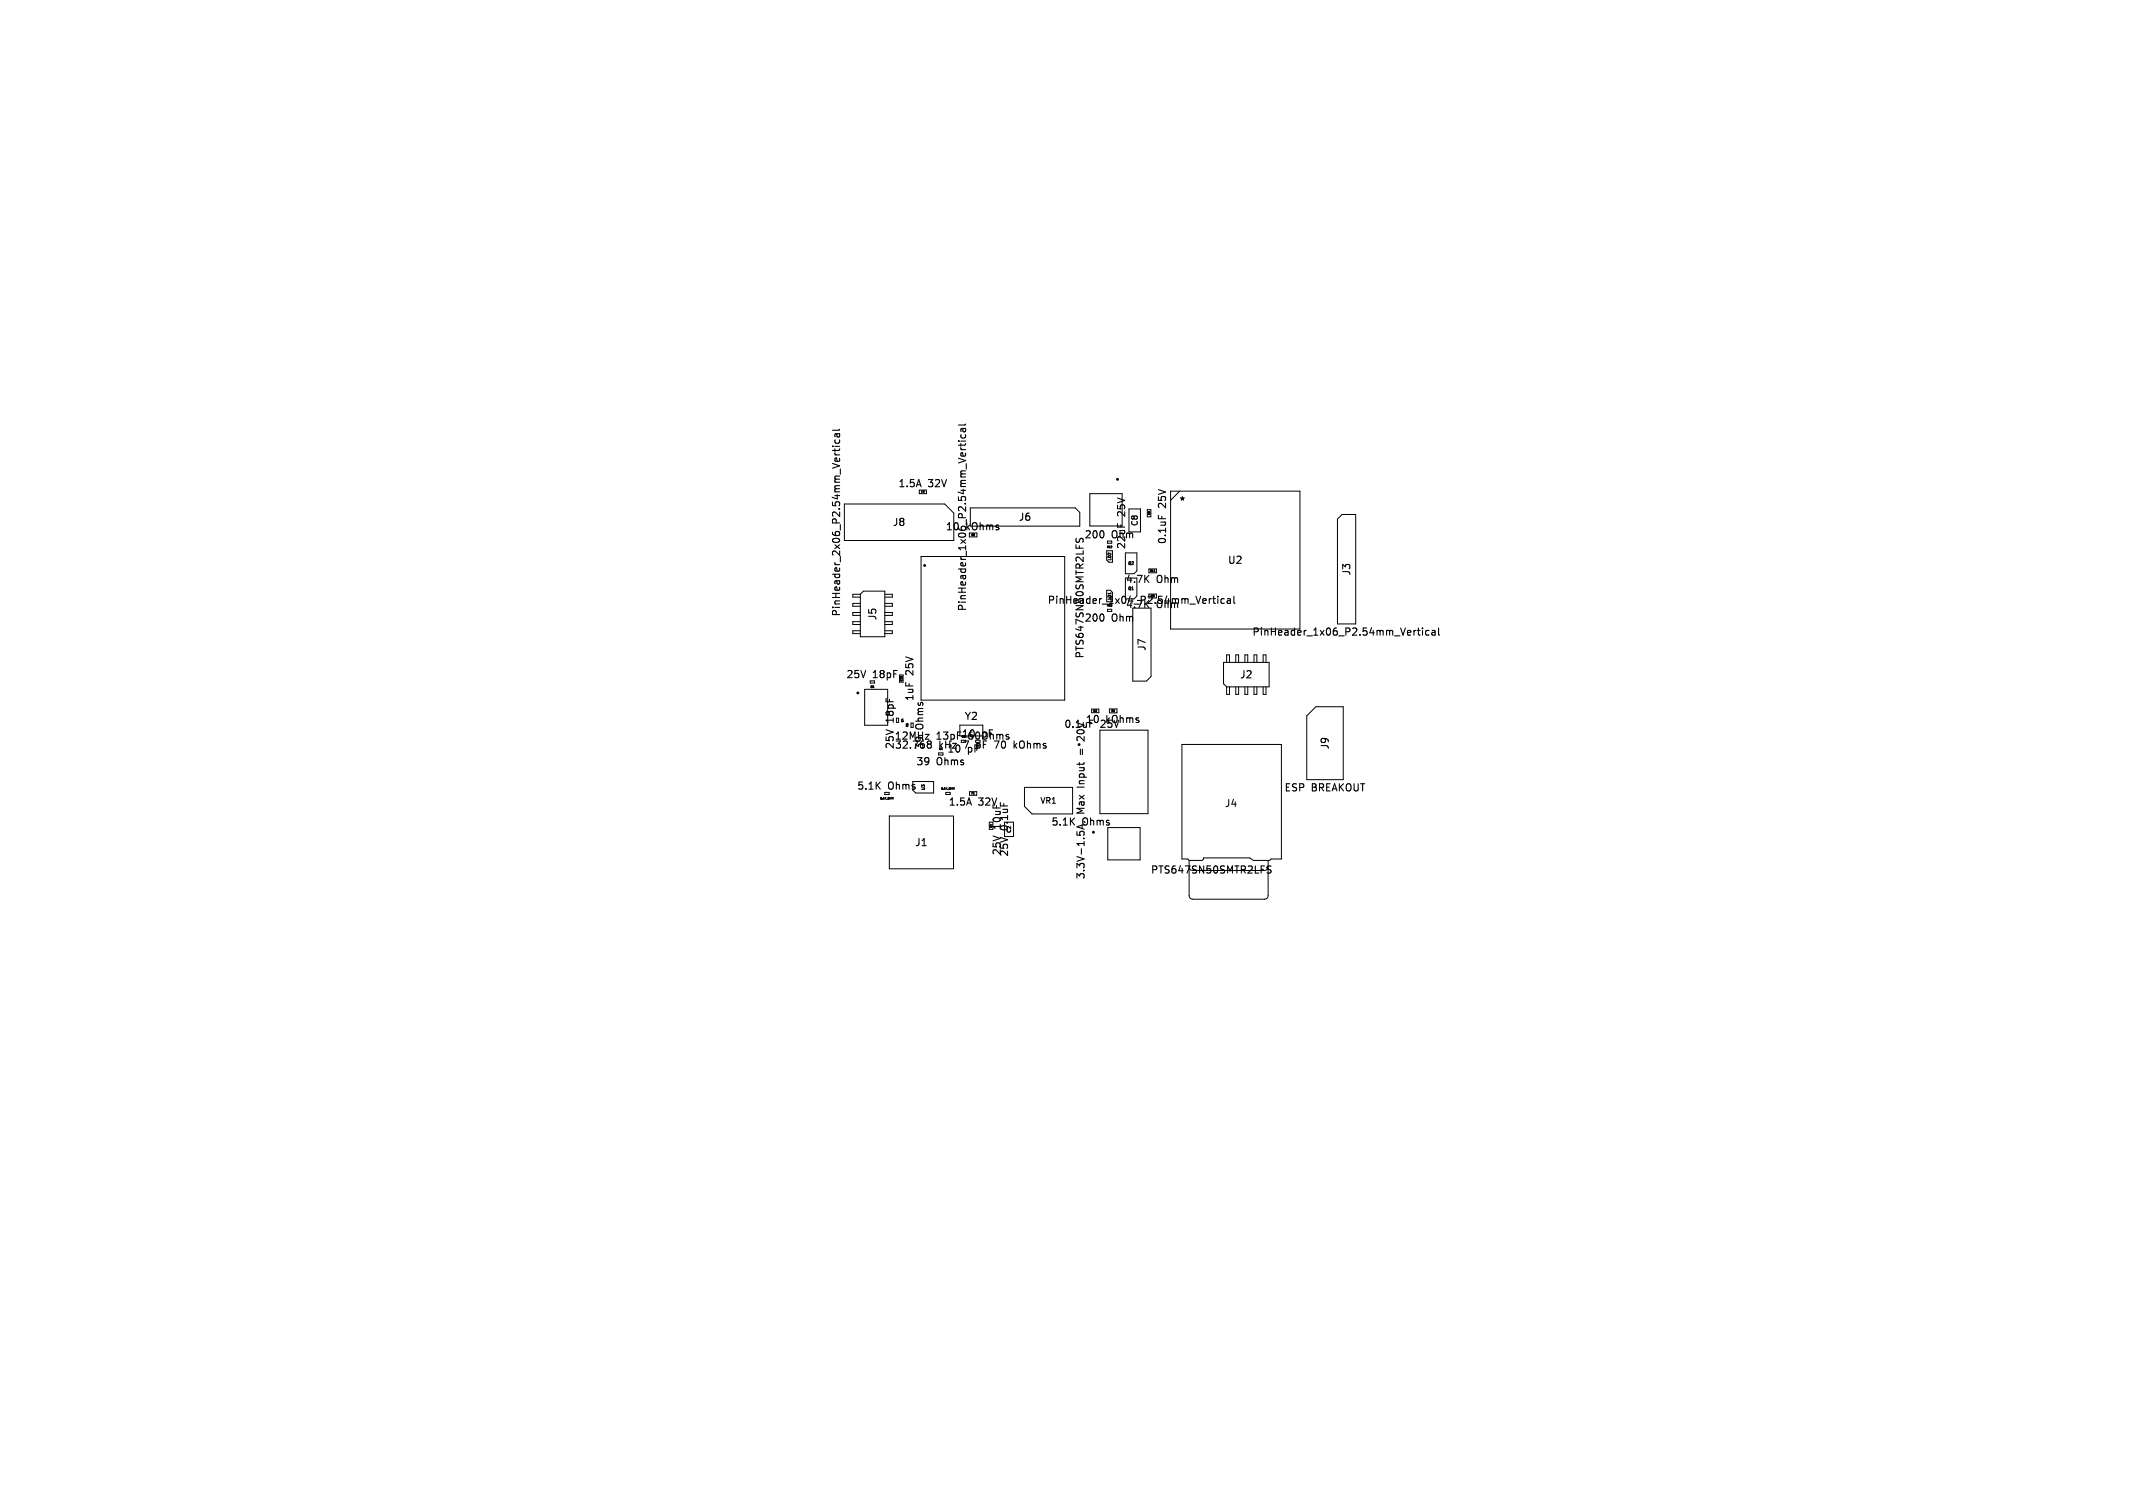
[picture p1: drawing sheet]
<svg xmlns="http://www.w3.org/2000/svg" width="297mm" height="210mm" viewBox="0 0 297 210" stroke-linecap="round" stroke-linejoin="round" font-family="sans-serif">
<defs><g id="words">
<g font-size="1.4">
<text x="125" y="68.1">1.5A</text>
<text x="129.2" y="68.1">32V</text>
<text x="156.9" y="71.9" transform="rotate(-90 156.9 71.9)">25V</text>
<text x="162.6" y="70.7" transform="rotate(-90 162.6 70.7)">25V</text>
<text x="164.1" y="70.5">*</text>
<text x="124.2" y="73.5">J8</text>
<text x="131.6" y="74.1">10</text>
<text x="134.5" y="74.1">kOhms</text>
<text x="141.7" y="72.7">J6</text>
<text x="150.9" y="75.2">200</text>
<text x="154.8" y="75.2">Ohm</text>
<text x="156.9" y="76.6" transform="rotate(-90 156.9 76.6)">22uF</text>
<text x="162.6" y="75.9" transform="rotate(-90 162.6 75.9)">0.1uF</text>
<text x="156.7" y="81.4">4.7K</text>
<text x="161.1" y="81.4">Ohm</text>
<text x="170.9" y="78.7">U2</text>
<text x="188.2" y="80.3" transform="rotate(-90 188.2 80.3)">J3</text>
<text x="117.2" y="86" transform="rotate(-90 117.2 86)">PinHeader_2x06_P2.54mm_Vertical</text>
<text x="122.2" y="86.5" transform="rotate(-90 122.2 86.5)">J5</text>
<text x="134.7" y="85.2" transform="rotate(-90 134.7 85.2)">PinHeader_1x06_P2.54mm_Vertical</text>
<text x="145.8" y="84.3">PinHeader_1x04_P2.54mm_Vertical</text>
<text x="150.9" y="86.8">200</text>
<text x="154.8" y="86.8">Ohm</text>
<text x="156.7" y="84.9">4.7K</text>
<text x="161.1" y="84.9">Ohm</text>
<text x="174.3" y="88.7">PinHeader_1x06_P2.54mm_Vertical</text>
<text x="117.7" y="94.6">25V</text>
<text x="121.5" y="94.6">18pF</text>
<text x="127.4" y="94" transform="rotate(-90 127.4 94)">25V</text>
<text x="151.1" y="91.8" transform="rotate(-90 151.1 91.8)">PTS647SN50SMTR2LFS</text>
<text x="159.7" y="90.8" transform="rotate(-90 159.7 90.8)">J7</text>
<text x="172.6" y="94.7">J2</text>
<text x="124.6" y="100.6" transform="rotate(-90 124.6 100.6)">18pF</text>
<text x="127.4" y="97.7" transform="rotate(-90 127.4 97.7)">1uF</text>
<text x="128.8" y="101.6" transform="rotate(-90 128.8 101.6)">Ohms</text>
<text x="134.2" y="100.5">Y2</text>
<text x="148.1" y="101.6">0.1uF</text>
<text x="151.1" y="100.9">10</text>
<text x="153.2" y="101.6">25V</text>
<text x="154" y="100.9">kOhms</text>
<text x="124.5" y="103.2">12MHz</text>
<text x="124.5" y="104.5">32.768</text>
<text x="124.6" y="104.4" transform="rotate(-90 124.6 104.4)">25V</text>
<text x="127.5" y="106.8">39</text>
<text x="128.8" y="104.5" transform="rotate(-90 128.8 104.5)">39</text>
<text x="130.4" y="103.2">13pF 1060Ohms</text>
<text x="130.4" y="106.8">Ohms</text>
<text x="130.8" y="104.5">kHz</text>
<text x="131.8" y="105">10</text>
<text x="134.4" y="104.5">7</text>
<text x="134.7" y="105">pF</text>
<text x="136.7" y="102.9">pF</text>
<text x="139.2" y="104.5">70</text>
<text x="142.1" y="104.5">kOhms</text>
<text x="151.2" y="104.7" transform="rotate(-90 151.2 104.7)">=</text>
<text x="151.2" y="102.5" transform="rotate(-90 151.2 102.5)">20V</text>
<text x="185.2" y="104.5" transform="rotate(-90 185.2 104.5)">J9</text>
<text x="119.3" y="110.2">5.1K</text>
<text x="123.6" y="110.2">Ohms</text>
<text x="132" y="112.4">1.5A</text>
<text x="136.2" y="112.4">32V</text>
<text x="151.2" y="113.4" transform="rotate(-90 151.2 113.4)">Max</text>
<text x="151.2" y="109.5" transform="rotate(-90 151.2 109.5)">Input</text>
<text x="170.5" y="112.5">J4</text>
<text x="178.8" y="110.4">ESP</text>
<text x="182.6" y="110.4">BREAKOUT</text>
<text x="127.3" y="118">J1</text>
<text x="139.5" y="119.2" transform="rotate(-90 139.5 119.2)">25V</text>
<text x="139.5" y="115.4" transform="rotate(-90 139.5 115.4)">10uF</text>
<text x="140.6" y="119.4" transform="rotate(-90 140.6 119.4)">25V</text>
<text x="140.6" y="115.6" transform="rotate(-90 140.6 115.6)">0.1uF</text>
<text x="146.3" y="115.2">5.1K</text>
<text x="150.7" y="115.2">Ohms</text>
<text x="151.2" y="122.6" transform="rotate(-90 151.2 122.6)">3.3V-1.5A,</text>
<text x="160.1" y="121.9">PTS647SN50SMTR2LFS</text>
</g>
<g font-size="1.1">
<text x="158.6" y="73.4" transform="rotate(-90 158.6 73.4)">C8</text>
<text x="144.8" y="112.1">VR1</text>
</g>
<text font-size=".7" x="140.9" y="116.1" transform="rotate(-90 140.9 116.1)">C2</text>
<g font-size=".6">
<text x="154.8" y="83.6" transform="rotate(-90 154.8 83.6)">LD1</text>
<text x="154.8" y="78.1" transform="rotate(-90 154.8 78.1)">LD2</text>
<text x="157" y="78.7">Q2</text>
<text x="157" y="82.2">Q1</text>
<text x="128.8" y="110.1" transform="rotate(-90 128.8 110.1)">U3</text>
</g>
<g font-size=".4">
<text x="135.2" y="74.7">R8</text>
<text x="160.1" y="79.7">R11</text>
<text x="160.2" y="83.2">R9</text>
<text x="154.7" y="99.2">R5</text>
</g>
<g font-size=".3">
<text x="128.2" y="68.7">F2</text>
<text x="160.2" y="71.8" transform="rotate(-90 160.2 71.8)">C9</text>
<text x="154.1" y="76.4">R12</text>
<text x="154.1" y="84.5">R10</text>
<text x="121.2" y="95.8">C5</text>
<text x="125.7" y="94.9" transform="rotate(-90 125.7 94.9)">C10</text>
<text x="125.8" y="100.6" transform="rotate(-90 125.8 100.6)">C4</text>
<text x="126.5" y="101.3" transform="rotate(-90 126.5 101.3)">R3</text>
<text x="152.2" y="99.2">C3</text>
<text x="130.7" y="104.5">R4</text>
<text x="133.9" y="102.7">C6</text>
<text x="135.9" y="104.1">C7</text>
<text x="122.5" y="111.4">5.1K_OHM</text>
<text x="131" y="110">5.1K_OHM</text>
<text x="135.2" y="110.7">F1</text>
<text x="138.2" y="115.3" transform="rotate(-90 138.2 115.3)">C1</text>
</g>
</g></defs>
<g fill="none" stroke="#000" stroke-width=".14">
<path d="M117.6 70.2h13.9l1.3 1.3v3.8h-15.2zM128 68.3h1v.5h-1zM128.2 77.5h20v20h-20zM135.1 70.7h14.6l.6 .7v1.9h-15.2zM136 74.2v.6h-1M151.7 68.8h4.5v4.5h-4.5zM154.1 76.7h.8v1.6h-.5l-.3-.3zM154.8 75.4h-.6v.3h.6M156.7 77h1.6v2.5l-.4 .4h-1.2zM157.2 70.9h1.6v3.2h-1.6zM159.7 71h.5v1h-.5zM160 79.2h1v.6h-1z"/>
<path d="M160.7 79.6h.1M163 68.4h18v19.2h-18zM164.3 68.4l-1.3 1.3M186.2 72.3l.7-.6h1.9v15.2h-2.6zM119.8 82.8h-1.1v.4h1.1M119.8 84h-1.1v.4h1.1M119.8 85.3h-1.1v.4h1.1M119.8 86.6h-1.1v.4h1.1M119.8 87.8h-1.1v.4h1.1M120.2 82.3h3v6.4h-3.4v-5.9zM120.4 96h3.2v5h-3.2zM121.8 94.8h-.6v.3h.6"/>
<path d="M123.2 82.8h1.1v.4h-1.1M123.2 84h1.1v.4h-1.1M123.2 85.3h1.1v.4h-1.1M123.2 86.6h1.1v.4h-1.1M123.2 87.8h1.1v.4h-1.1M125.2 94h.6v1h-.6zM152 98.8h1v.5h-1zM154.1 83.8v-1.6h.5l.3 .3v1.3M154.2 84.9v.3h.6v-.3M154.5 98.7h1v.6h-1zM156.7 80.5v2.9M157.7 84.7h2.6v9.5l-.7 .7h-1.9z"/>
<path d="M158.3 80.5v2.5M160 83.3v-.6h1v.6M170.4 92.2h6.3v3.5h-5.9l-.4-.5zM170.8 92.2v-1h.4v1M170.8 95.7v1h.4v-1M172.1 92.2v-1h.4v1M172.1 95.7v1h.4v-1M173.3 92.2v-1h.4v1M173.3 95.7v1h.4v-1M174.6 92.2v-1h.4v1M174.6 95.7v1h.4v-1M175.9 92.2v-1h.4v1"/>
<path d="M175.9 95.7v1h.4v-1M182 99.7l1.2-1.3h3.8v10.2h-5zM123.8 110.4h-.6v.3h.6M123.8 113.6h9v7.4h-9zM124.3 111.2l.1-.2v.3M126.8 100.7h.3v.6h-.3zM127.1 108.8h2.9v1.6h-2.5M130.7 104.9v.3h.6v-.3M131.7 110.4h.6v.3h-.6zM132.8 109.9l.1-.2v.2M133.6 101h3.2v1.5h-3.2zM135 110.3h1v.5h-1z"/>
<path d="M138.2 114.5h-.4v1h.4M139.9 114.5h1.2v2h-1.2zM142.6 109.7h6.7v3.7h-5.6l-1.1-1.1zM153.2 101.7h6.6v11.6h-6.6zM154.3 115.3h4.4v4.5h-4.4zM164.6 103.7h13.8v15.9h-1.4l-.2 .2h-2.3l-.5-.3h-6.4v.1l-.2 .2h-1.8l-.2-.2h-.8zM165.6 119.8v4.9a.5 .5 0 0 0 .5 .5h10a.5 .5 0 0 0 .5-.5v-4.9M176.6 120.7a.5 .5 0 0 1-.5 .5h-10"/>
</g>
<g fill="none" stroke="#000" stroke-width=".15">
<path d="M116.9 59.8l-.1 .1h-.9M134 59.7l.1 .3 .1 .1 .3-.1-.1-.3M134.5 59.7h-.7v.4M134.5 59l-.2 .2h-.8M115.9 62.2h.1M116.2 62.5v.4M116.2 62.2h.7M116.3 61.3l-.1 .2 .2 .2 .5-.1v-.3M116.5 60.4v.3l.2 .2 .2-.2v-.3M116.9 60.4h-.6v.4M116.9 62.5l-.1 .2h-.9M133.5 61.4h.1"/>
<path d="M133.8 61.8v.3M133.8 61.4h.7M133.8 60.5v.3l.2 .2 .4-.1v-.4M134.5 61.8l-.2 .2h-.8M149.9 75l-.1 .3 .2 .2 .2-.1 .2-.3 .1-.1M153.7 74.1v.6M155.6 72.9v.5M161.3 71.8v.4M153.7 85.7v.6M168.9 83.4h.3M169 83v.9l.2 .1M169.6 83v.1"/>
<path d="M169.6 83.4v.6M170.5 83.4h-.3l-.2 .2 .1 .4h.4M170.9 83.4h.4v.6M171.3 83.6l-.3 .1-.1 .1 .1 .2h.3M171.8 83v.9l.2 .1M197.4 87.8h.3M197.5 87.5v.8l.2 .2M198.1 87.5v.1M198.1 87.8v.7M199 87.8h-.3l-.2 .2 .1 .4h.4M199.4 87.8h.4v.7M199.8 88l-.3 .1-.1 .1 .1 .3 .3-.1"/>
<path d="M200.3 87.5v.8l.2 .2M128.8 102.3h.6l-.6 .6h.6M129.3 103.2h.2l.2 .2-.2 .2M129.3 103.6h.2M129.5 103.6l.2 .2-.1 .3-.1 .1-.3-.1M136.9 103.2v1M139.1 103.2l-.4 1M141.2 103.2v1M141.3 103.8l.3 .4M141.6 103.5l-.4 .4M150 102.8l.1 .3M151 114.8l-1 .3 1 .4"/>
<path d="M151 102.6v.6l-.6-.6M177 120.6h-.4l-.1 .1v.3l.4 .2 .1 .2-.2 .2-.4-.1"/>
</g>
<g fill="none" stroke="#000" stroke-width=".2">
<circle cx="128.7" cy="78.8" r=".1"/>
<circle cx="155.6" cy="66.8" r=".1"/>
<circle cx="119.4" cy="96.5" r=".1"/>
<circle cx="150.3" cy="103.7" r=".1"/>
<circle cx="152.2" cy="115.9" r=".1"/>
</g>
<use href="#words"/>
</svg>
